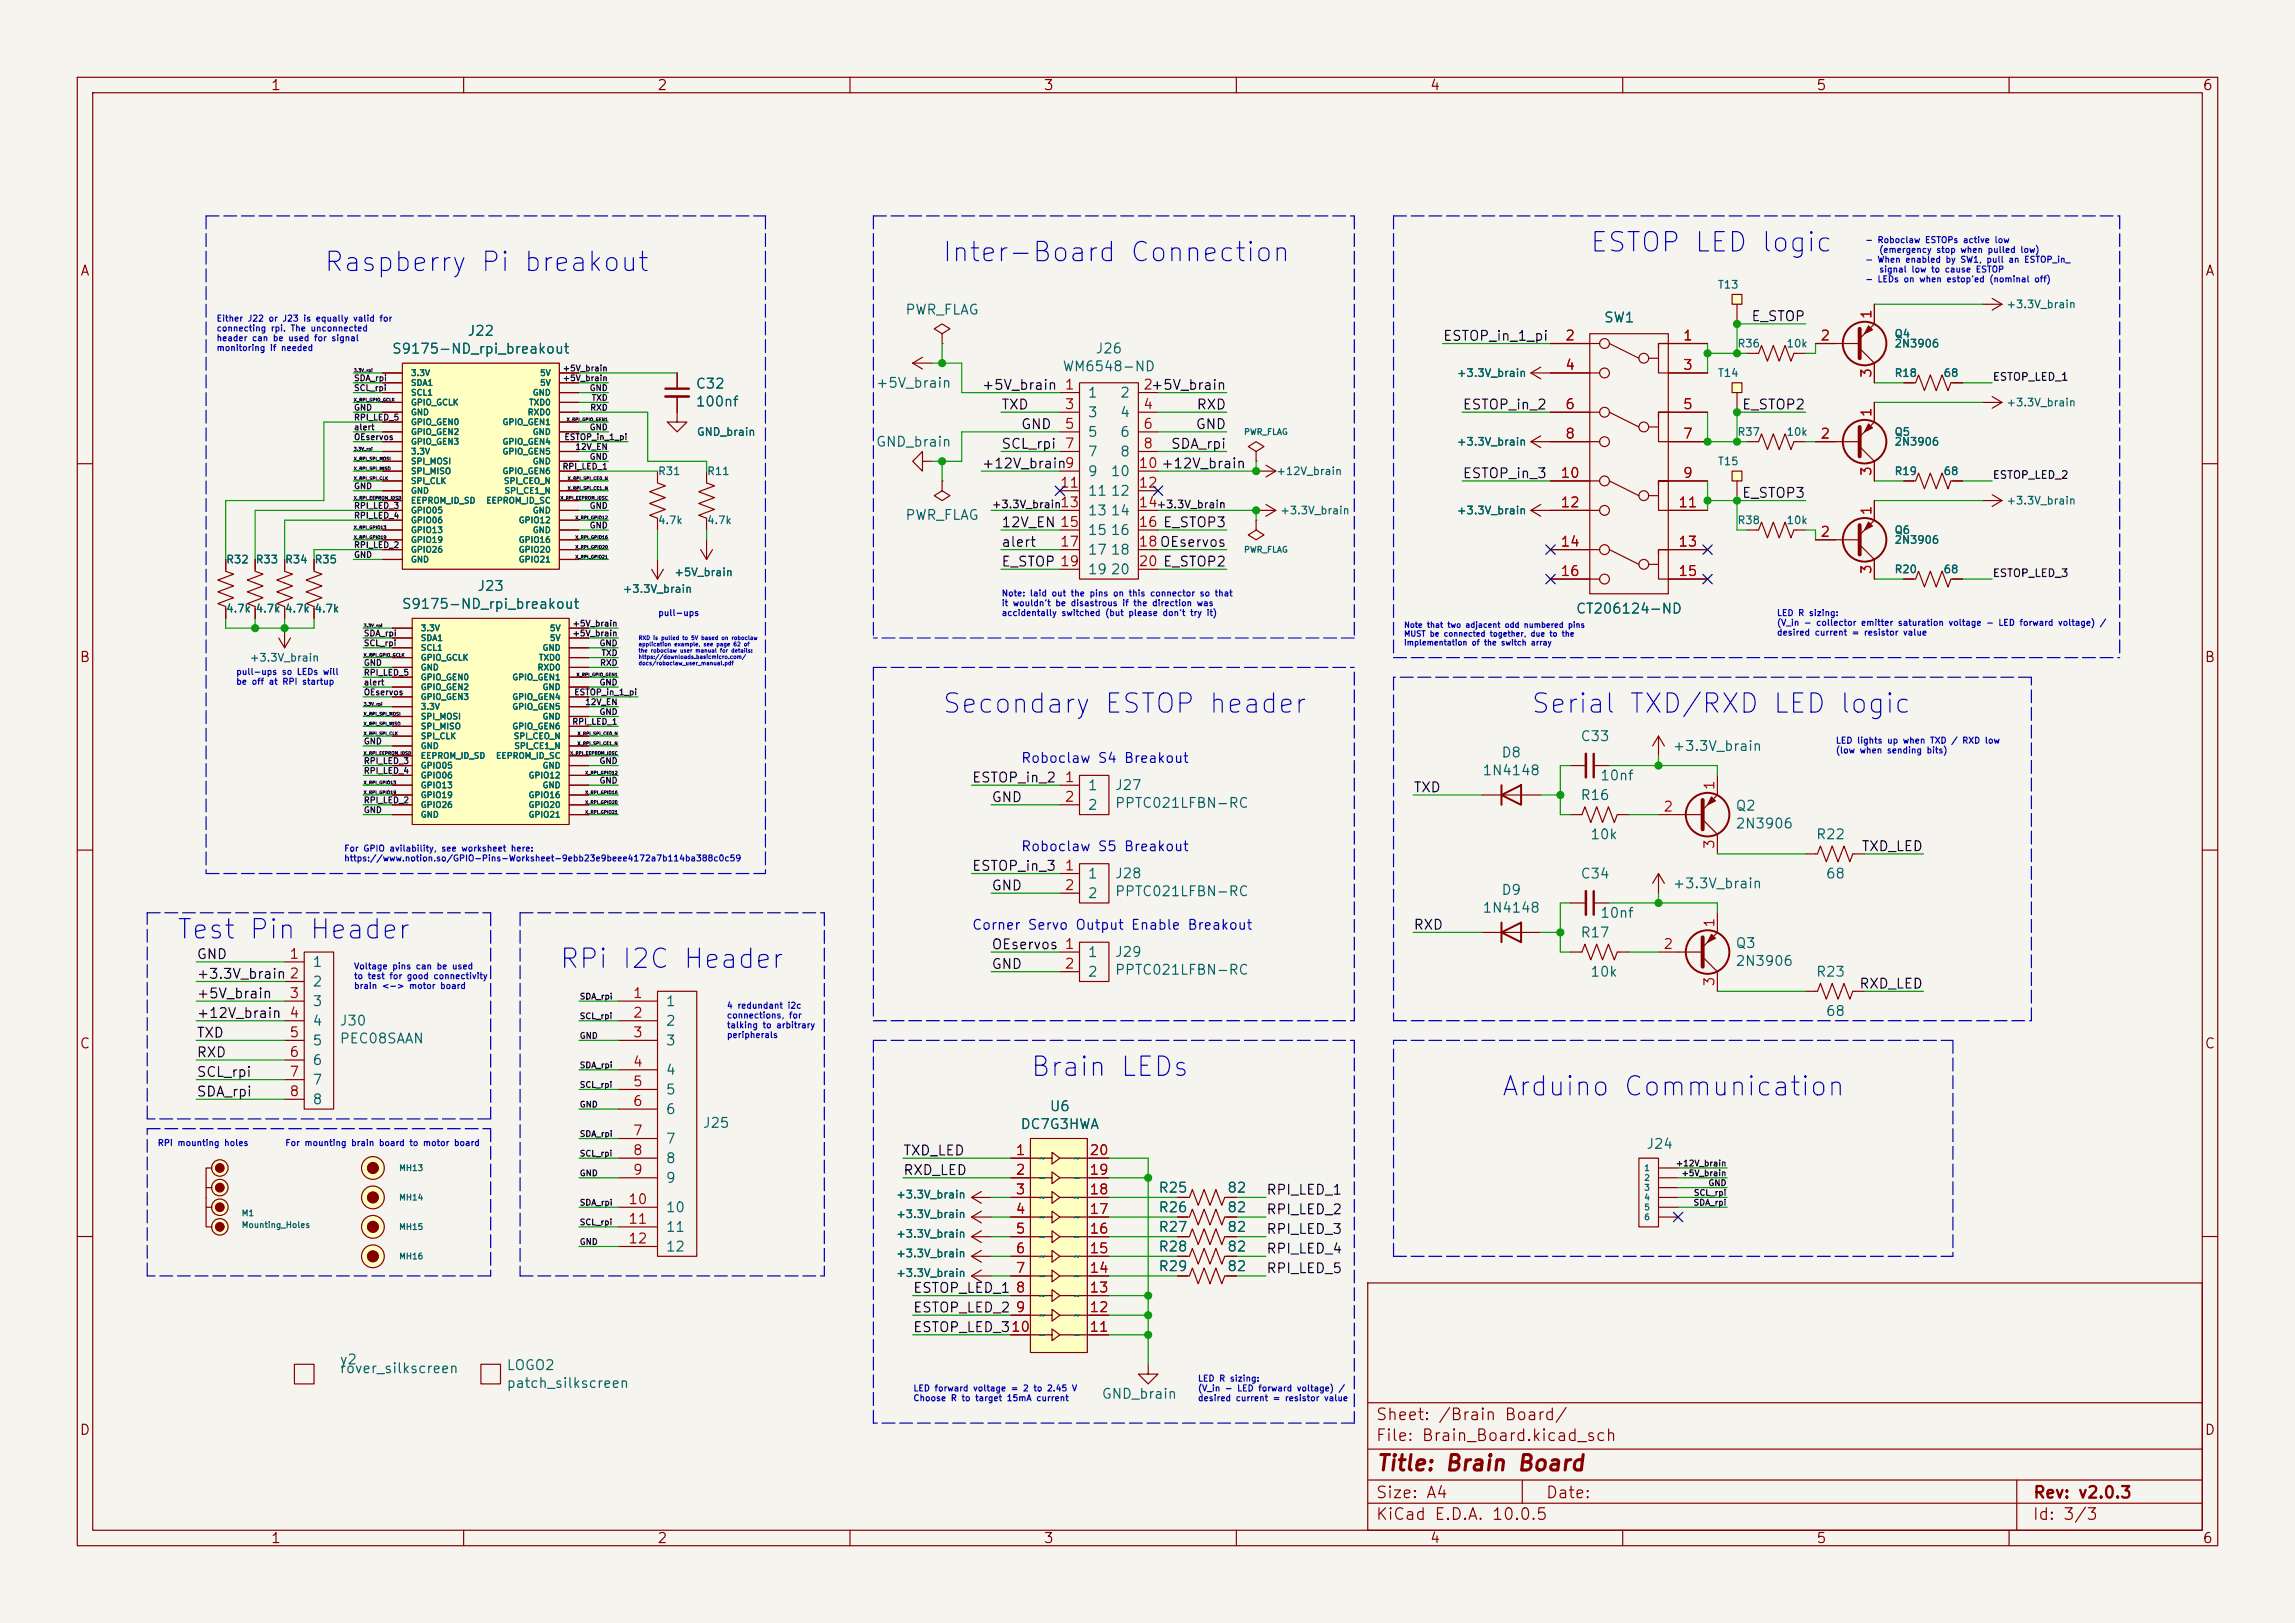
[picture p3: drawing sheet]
<svg xmlns="http://www.w3.org/2000/svg" width="297mm" height="210mm" viewBox="0 0 297 210" stroke-linecap="round" stroke-linejoin="round" font-family="sans-serif">
<defs><g id="words">
<g font-size="2.5" fill="#0000c2">
<text x="41.8" y="35.8">Raspberry Pi breakout</text>
<text x="121.8" y="34.5">Inter-Board Connection</text>
<text x="205.6" y="33.2">ESTOP LED logic</text>
<text x="121.8" y="92.9">Secondary ESTOP header</text>
<text x="198" y="92.9">Serial TXD/RXD LED logic</text>
<text x="22.7" y="122.1">Test Pin Header</text>
<text x="72.2" y="125.9">RPi I2C Header</text>
<text x="133.2" y="139.9">Brain LEDs</text>
<text x="194.2" y="142.4">Arduino Communication</text>
</g>
<text font-size="2" fill="#840000" x="178" y="190.8">Title: Brain Board</text>
<g font-size="1.5" fill="#840000">
<text x="178" y="184.1">Sheet: /Brain Board/</text>
<text x="178" y="186.8">File: Brain_Board.kicad_sch</text>
<text x="178" y="197">KiCad E.D.A. 10.0.5</text>
<text x="178" y="194.2">Size: A4</text>
<text x="200" y="194.2">Date:</text>
<text x="263" y="197">Id: 3/3</text>
<text x="263" y="194.2">Rev: v2.0.3</text>
</g>
<g font-size="1.3" fill="#840000">
<text x="35" y="12">1</text>
<text x="85" y="12">2</text>
<text x="135" y="12">3</text>
<text x="185" y="12">4</text>
<text x="235" y="12">5</text>
<text x="285" y="12">6</text>
<text x="10.3" y="36">A</text>
<text x="285.3" y="36">A</text>
<text x="10.2" y="86">B</text>
<text x="285.2" y="86">B</text>
<text x="10.2" y="136">C</text>
<text x="285.2" y="136">C</text>
<text x="10.2" y="186">D</text>
<text x="285.2" y="186">D</text>
<text x="35" y="200">1</text>
<text x="85" y="200">2</text>
<text x="135" y="200">3</text>
<text x="185" y="200">4</text>
<text x="235" y="200">5</text>
<text x="285" y="200">6</text>
</g>
<g font-size="1.3" fill="#006464">
<text x="117.1" y="41">PWR_FLAG</text>
<text x="50.6" y="46.1">S9175-ND_rpi_breakout</text>
<text x="60.4" y="43.8">J22</text>
<text x="141.7" y="46">J26</text>
<text x="207.5" y="42">SW1</text>
<text x="90" y="50.6">C32</text>
<text x="90" y="52.9">100nf</text>
<text x="113.3" y="50.5">+5V_brain</text>
<text x="137.4" y="48.4">WM6548-ND</text>
<text x="140.7" y="51.8">1</text>
<text x="144.9" y="51.8">2</text>
<text x="113.3" y="58.1">GND_brain</text>
<text x="140.7" y="54.3">3</text>
<text x="140.7" y="56.8">5</text>
<text x="140.7" y="59.4">7</text>
<text x="144.9" y="54.3">4</text>
<text x="144.9" y="56.8">6</text>
<text x="144.9" y="59.4">8</text>
<text x="140.7" y="61.9">9</text>
<text x="140.7" y="64.5">11</text>
<text x="143.7" y="61.9">10</text>
<text x="143.7" y="64.5">12</text>
<text x="117.1" y="67.6">PWR_FLAG</text>
<text x="140.7" y="67">13</text>
<text x="140.7" y="69.5">15</text>
<text x="143.7" y="67">14</text>
<text x="143.7" y="69.5">16</text>
<text x="61.7" y="76.8">J23</text>
<text x="140.7" y="72.1">17</text>
<text x="140.7" y="74.6">19</text>
<text x="143.7" y="72.1">18</text>
<text x="143.7" y="74.6">20</text>
<text x="51.9" y="79.1">S9175-ND_rpi_breakout</text>
<text x="203.9" y="79.7">CT206124-ND</text>
<text x="191.8" y="100.6">1N4148</text>
<text x="194.2" y="98.3">D8</text>
<text x="204.5" y="96.2">C33</text>
<text x="207" y="101.3">10nf</text>
<text x="216.4" y="97.5">+3.3V_brain</text>
<text x="140.7" y="102.6">1</text>
<text x="140.7" y="105.1">2</text>
<text x="144.2" y="102.5">J27</text>
<text x="144.2" y="104.8">PPTC021LFBN-RC</text>
<text x="204.5" y="103.8">R16</text>
<text x="224.5" y="105.2">Q2</text>
<text x="224.5" y="107.5">2N3906</text>
<text x="140.7" y="114">1</text>
<text x="144.2" y="114">J28</text>
<text x="204.5" y="114">C34</text>
<text x="205.7" y="108.9">10k</text>
<text x="234.9" y="108.9">R22</text>
<text x="236.2" y="114">68</text>
<text x="140.7" y="116.5">2</text>
<text x="144.2" y="116.3">PPTC021LFBN-RC</text>
<text x="191.8" y="118.4">1N4148</text>
<text x="194.2" y="116.1">D9</text>
<text x="207" y="119.1">10nf</text>
<text x="216.4" y="115.3">+3.3V_brain</text>
<text x="40.4" y="125.4">1</text>
<text x="140.7" y="124.2">1</text>
<text x="144.2" y="124.1">J29</text>
<text x="204.5" y="121.6">R17</text>
<text x="224.5" y="123">Q3</text>
<text x="224.5" y="125.3">2N3906</text>
<text x="40.4" y="128">2</text>
<text x="40.4" y="130.5">3</text>
<text x="86.1" y="130.5">1</text>
<text x="140.7" y="126.7">2</text>
<text x="144.2" y="126.4">PPTC021LFBN-RC</text>
<text x="205.7" y="126.7">10k</text>
<text x="234.9" y="126.7">R23</text>
<text x="236.2" y="131.8">68</text>
<text x="40.4" y="133">4</text>
<text x="40.4" y="135.6">5</text>
<text x="43.9" y="133">J30</text>
<text x="43.9" y="135.3">PEC08SAAN</text>
<text x="86.1" y="133">2</text>
<text x="86.1" y="135.6">3</text>
<text x="40.4" y="138.1">6</text>
<text x="40.4" y="140.7">7</text>
<text x="40.4" y="143.2">8</text>
<text x="86.1" y="139.4">4</text>
<text x="86.1" y="141.9">5</text>
<text x="86.1" y="144.5">6</text>
<text x="86.1" y="148.3">7</text>
<text x="90.9" y="146.3">J25</text>
<text x="132" y="146.4">DC7G3HWA</text>
<text x="135.8" y="144.1">U6</text>
<text x="213" y="149">J24</text>
<text x="86.1" y="150.8">8</text>
<text x="86.1" y="153.4">9</text>
<text x="134.3" y="150.8">~</text>
<text x="134.3" y="153.4">~</text>
<text x="134.3" y="155.9">~</text>
<text x="138.8" y="155.9">~</text>
<text x="138.8" y="153.4">~</text>
<text x="138.8" y="150.8">~</text>
<text x="149.8" y="154.6">R25</text>
<text x="158.7" y="154.6">82</text>
<text x="86.1" y="157.2">10</text>
<text x="86.1" y="159.7">11</text>
<text x="134.3" y="158.4">~</text>
<text x="134.3" y="161">~</text>
<text x="138.8" y="161">~</text>
<text x="138.8" y="158.4">~</text>
<text x="149.8" y="159.7">R27</text>
<text x="149.8" y="157.2">R26</text>
<text x="158.7" y="159.7">82</text>
<text x="158.7" y="157.2">82</text>
<text x="86.1" y="162.3">12</text>
<text x="134.3" y="163.5">~</text>
<text x="134.3" y="166.1">~</text>
<text x="138.8" y="166.1">~</text>
<text x="138.8" y="163.5">~</text>
<text x="149.8" y="164.8">R29</text>
<text x="149.8" y="162.3">R28</text>
<text x="158.7" y="164.8">82</text>
<text x="158.7" y="162.3">82</text>
<text x="134.3" y="168.6">~</text>
<text x="134.3" y="171.1">~</text>
<text x="134.3" y="173.7">~</text>
<text x="138.8" y="173.7">~</text>
<text x="138.8" y="171.1">~</text>
<text x="138.8" y="168.6">~</text>
<text x="43.9" y="176.9">y2</text>
<text x="43.9" y="178">rover_silkscreen</text>
<text x="65.5" y="177.6">LOGO2</text>
<text x="65.5" y="179.9">patch_silkscreen</text>
<text x="142.5" y="181.3">GND_brain</text>
</g>
<g font-size="1.3" fill="#0f0f0f">
<text x="226.6" y="41.9">E_STOP</text>
<text x="186.7" y="44.4">ESTOP_in_1_pi</text>
<text x="127" y="50.8">+5V_brain 1</text>
<text x="129.5" y="53.3">TXD</text>
<text x="154.8" y="53.3">RXD</text>
<text x="189.2" y="53.3">ESTOP_in_2</text>
<text x="225.3" y="53.3">E_STOP2</text>
<text x="129.5" y="58.4">SCL_rpi</text>
<text x="132.1" y="55.8">GND</text>
<text x="151.4" y="58.4">SDA_rpi</text>
<text x="154.7" y="55.8">GND</text>
<text x="127" y="60.9">+12V_brain9</text>
<text x="189.2" y="62.2">ESTOP_in_3</text>
<text x="225.3" y="64.7">E_STOP3</text>
<text x="129.5" y="71.1">alert</text>
<text x="129.5" y="68.5">12V_EN 15</text>
<text x="129.5" y="73.6">E_STOP 19</text>
<text x="125.7" y="101.6">ESTOP_in_2</text>
<text x="128.2" y="104.1">GND</text>
<text x="182.9" y="102.8">TXD</text>
<text x="125.7" y="113">ESTOP_in_3</text>
<text x="240.8" y="110.5">TXD_LED</text>
<text x="128.2" y="115.5">GND</text>
<text x="25.4" y="124.4">GND</text>
<text x="128.2" y="123.2">OEservos 1</text>
<text x="128.2" y="125.7">GND</text>
<text x="182.9" y="120.6">RXD</text>
<text x="25.4" y="127">+3.3V_brain 2</text>
<text x="25.4" y="129.5">+5V_brain</text>
<text x="240.5" y="128.2">RXD_LED</text>
<text x="25.4" y="134.6">TXD</text>
<text x="25.4" y="137.1">RXD</text>
<text x="25.4" y="132">+12V_brain</text>
<text x="25.4" y="142.2">SDA_rpi</text>
<text x="25.4" y="139.7">SCL_rpi</text>
<text x="116.8" y="149.8">TXD_LED</text>
<text x="116.8" y="152.4">RXD_LED</text>
<text x="163.8" y="154.9">RPI_LED_1</text>
<text x="163.8" y="160">RPI_LED_3</text>
<text x="163.8" y="157.4">RPI_LED_2</text>
<text x="118.1" y="167.6">ESTOP_LED_1</text>
<text x="163.8" y="165.1">RPI_LED_5</text>
<text x="163.8" y="162.5">RPI_LED_4</text>
<text x="118.1" y="172.7">ESTOP_LED_310</text>
<text x="118.1" y="170.1">ESTOP_LED_2</text>
</g>
<g font-size="1.3" fill="#a90000">
<text x="242.5" y="41.4" transform="rotate(-90 242.5 41.4)">1</text>
<text x="202.5" y="44.4">2</text>
<text x="217.7" y="44.4">1</text>
<text x="235.5" y="44.4">2</text>
<text x="137.7" y="53.3">3</text>
<text x="147.9" y="50.7">2+5V_brain</text>
<text x="147.9" y="53.3">4</text>
<text x="202.5" y="48.2">4</text>
<text x="202.5" y="53.3">6</text>
<text x="217.7" y="48.2">3</text>
<text x="217.7" y="53.3">5</text>
<text x="242.5" y="49" transform="rotate(-90 242.5 49)">3</text>
<text x="137.7" y="55.8">5</text>
<text x="137.7" y="58.3">7</text>
<text x="147.9" y="55.8">6</text>
<text x="147.9" y="58.3">8</text>
<text x="202.5" y="57.1">8</text>
<text x="217.7" y="57.1">7</text>
<text x="235.5" y="57.1">2</text>
<text x="242.5" y="54.1" transform="rotate(-90 242.5 54.1)">1</text>
<text x="137.1" y="63.4">11</text>
<text x="137.1" y="66">13</text>
<text x="147.3" y="60.9">10 +12V_brain</text>
<text x="147.3" y="63.4">12</text>
<text x="147.3" y="66">14</text>
<text x="201.9" y="62.1">10</text>
<text x="201.9" y="66">12</text>
<text x="217.1" y="66">11</text>
<text x="217.7" y="62.1">9</text>
<text x="242.5" y="61.7" transform="rotate(-90 242.5 61.7)">3</text>
<text x="137.1" y="71">17</text>
<text x="147.3" y="68.5">16 E_STOP3</text>
<text x="147.3" y="71">18OEservos</text>
<text x="201.9" y="71">14</text>
<text x="217.1" y="71">13</text>
<text x="235.5" y="69.8">2</text>
<text x="242.5" y="66.8" transform="rotate(-90 242.5 66.8)">1</text>
<text x="147.3" y="73.6">20 E_STOP2</text>
<text x="201.9" y="74.8">16</text>
<text x="217.1" y="74.8">15</text>
<text x="242.5" y="74.4" transform="rotate(-90 242.5 74.4)">3</text>
<text x="137.7" y="101.5">1</text>
<text x="137.7" y="104.1">2</text>
<text x="215.2" y="105.3">2</text>
<text x="222.2" y="102.3" transform="rotate(-90 222.2 102.3)">1</text>
<text x="137.7" y="112.9">1</text>
<text x="222.2" y="110" transform="rotate(-90 222.2 110)">3</text>
<text x="137.7" y="115.5">2</text>
<text x="37.4" y="124.4">1</text>
<text x="137.7" y="125.6">2</text>
<text x="215.2" y="123.1">2</text>
<text x="222.2" y="120.1" transform="rotate(-90 222.2 120.1)">1</text>
<text x="37.4" y="129.5">3</text>
<text x="37.4" y="132">4</text>
<text x="81.8" y="129.5">1</text>
<text x="81.8" y="132">2</text>
<text x="222.2" y="127.7" transform="rotate(-90 222.2 127.7)">3</text>
<text x="37.4" y="134.5">5</text>
<text x="37.4" y="137.1">6</text>
<text x="81.8" y="134.5">3</text>
<text x="37.4" y="139.6">7</text>
<text x="37.4" y="142.2">8</text>
<text x="81.8" y="138.3">4</text>
<text x="81.8" y="140.9">5</text>
<text x="81.8" y="143.4">6</text>
<text x="81.8" y="147.2">7</text>
<text x="81.8" y="149.8">8</text>
<text x="131.3" y="149.8">1</text>
<text x="140.9" y="149.8">20</text>
<text x="81.8" y="152.3">9</text>
<text x="131.3" y="152.3">2</text>
<text x="131.3" y="154.9">3</text>
<text x="140.9" y="154.9">18</text>
<text x="140.9" y="152.3">19</text>
<text x="81.2" y="156.1">10</text>
<text x="81.2" y="158.7">11</text>
<text x="81.2" y="161.2">12</text>
<text x="131.3" y="157.4">4</text>
<text x="131.3" y="159.9">5</text>
<text x="140.9" y="159.9">16</text>
<text x="140.9" y="157.4">17</text>
<text x="131.3" y="162.5">6</text>
<text x="131.3" y="165">7</text>
<text x="131.3" y="167.6">8</text>
<text x="140.9" y="167.6">13</text>
<text x="140.9" y="165">14</text>
<text x="140.9" y="162.5">15</text>
<text x="130.7" y="172.6">10</text>
<text x="131.3" y="170.1">9</text>
<text x="140.9" y="172.6">11</text>
<text x="140.9" y="170.1">12</text>
</g>
<g font-size="1.3" fill="#0000c2">
<text x="132.1" y="99">Roboclaw S4 Breakout</text>
<text x="132.1" y="110.5">Roboclaw S5 Breakout</text>
<text x="125.7" y="120.6">Corner Servo Output Enable Breakout</text>
</g>
<g font-size="1" fill="#006464">
<text x="222.2" y="37.6">T13</text>
<text x="259.6" y="40.1">+3.3V_brain</text>
<text x="224.8" y="45.2">R36</text>
<text x="231.1" y="45.2">10k</text>
<text x="245.1" y="43.9">Q4</text>
<text x="245.1" y="45.2">2N3906</text>
<text x="188.5" y="49">+3.3V_brain</text>
<text x="222.2" y="49">T14</text>
<text x="245.1" y="49">R18</text>
<text x="251.4" y="49">68</text>
<text x="259.6" y="52.8">+3.3V_brain</text>
<text x="90.1" y="56.6">GND_brain</text>
<text x="188.5" y="57.9">+3.3V_brain</text>
<text x="224.8" y="56.6">R37</text>
<text x="231.1" y="56.6">10k</text>
<text x="245.1" y="56.6">Q5</text>
<text x="245.1" y="57.9">2N3906</text>
<text x="85.1" y="61.7">R31</text>
<text x="91.4" y="61.7">R11</text>
<text x="165.1" y="61.7">+12V_brain</text>
<text x="222.2" y="60.4">T15</text>
<text x="245.1" y="61.7">R19</text>
<text x="251.4" y="61.7">68</text>
<text x="259.6" y="65.5">+3.3V_brain</text>
<text x="85.1" y="68.1">4.7k</text>
<text x="91.4" y="68.1">4.7k</text>
<text x="165.6" y="66.8">+3.3V_brain</text>
<text x="188.5" y="66.8">+3.3V_brain</text>
<text x="224.8" y="68.1">R38</text>
<text x="231.1" y="68.1">10k</text>
<text x="245.1" y="69.3">Q6</text>
<text x="245.1" y="70.6">2N3906</text>
<text x="29.2" y="73.1">R32</text>
<text x="33" y="73.1">R33</text>
<text x="36.8" y="73.1">R34</text>
<text x="40.6" y="73.1">R35</text>
<text x="80.5" y="76.9">+3.3V_brain</text>
<text x="87.2" y="74.8">+5V_brain</text>
<text x="245.1" y="74.4">R20</text>
<text x="251.4" y="74.4">68</text>
<text x="29.2" y="79.5">4.7k 4.7k 4.7k 4.7k</text>
<text x="32.2" y="85.8">+3.3V_brain</text>
<text x="115.9" y="155.3">+3.3V_brain</text>
<text x="115.9" y="160.4">+3.3V_brain</text>
<text x="115.9" y="157.8">+3.3V_brain</text>
<text x="115.9" y="162.9">+3.3V_brain</text>
<text x="115.9" y="165.5">+3.3V_brain</text>
</g>
<g font-size="1" fill="#0f0f0f">
<text x="257.8" y="49.5">ESTOP_LED_1</text>
<text x="257.8" y="62.2">ESTOP_LED_2</text>
<text x="128.3" y="66">+3.3V_brain</text>
<text x="149.6" y="66">+3.3V_brain</text>
<text x="257.8" y="74.9">ESTOP_LED_3</text>
</g>
<g font-size=".8" fill="#0000c2">
<text x="241.3" y="31.6">- Roboclaw ESTOPs active low</text>
<text x="241.3" y="34.2">- When enabled by SW1, pull an ESTOP_in_</text>
<text x="243.1" y="32.9">(emergency stop when pulled low)</text>
<text x="243.1" y="35.4">signal low to cause ESTOP</text>
<text x="28" y="41.8">Either J22 or J23 is equally valid for</text>
<text x="241.3" y="36.7">- LEDs on when estop’ed (nominal off)</text>
<text x="28" y="43.1">connecting rpi. The unconnected</text>
<text x="28" y="44.3">header can be used for signal</text>
<text x="28" y="45.6">monitoring if needed</text>
<text x="129.6" y="77.4">Note: laid out the pins on this connector so that</text>
<text x="85.1" y="79.9">pull-ups</text>
<text x="129.6" y="78.6">it wouldn’t be disastrous if the direction was</text>
<text x="129.6" y="79.9">accidentally switched (but please don’t try it)</text>
<text x="229.9" y="79.9">LED R sizing:</text>
<text x="229.9" y="81.2">(V_in - collector emitter saturation voltage - LED forward voltage) /</text>
<text x="229.9" y="82.4">desired current = resistor value</text>
<text x="30.5" y="87.5">pull-ups so LEDs will</text>
<text x="30.5" y="88.8">be off at RPI startup</text>
<text x="237.5" y="96.4">LED lights up when TXD / RXD low</text>
<text x="237.5" y="97.7">(low when sending bits)</text>
<text x="44.5" y="110.4">For GPIO avilability, see worksheet here:</text>
<text x="44.5" y="111.6">https://www.notion.so/GPIO-Pins-Worksheet-9ebb23e9beee4172a7b114ba388c0c59</text>
<text x="45.7" y="125.6">Voltage pins can be used</text>
<text x="45.7" y="126.9">to test for good connectivity</text>
<text x="45.7" y="128.2">brain &lt;-&gt; motor board</text>
<text x="94" y="130.7">4 redundant i2c</text>
<text x="94" y="132">connections, for</text>
<text x="94" y="133.2">talking to arbitrary</text>
<text x="94" y="134.5">peripherals</text>
<text x="20.3" y="148.5">RPi mounting holes</text>
<text x="36.9" y="148.5">For mounting brain board to motor board</text>
<text x="155" y="179">LED R sizing:</text>
<text x="118.1" y="180.2">LED forward voltage = 2 to 2.45 V</text>
<text x="118.1" y="181.5">Choose R to target 15mA current</text>
<text x="155" y="180.2">(V_in - LED forward voltage) /</text>
<text x="155" y="181.5">desired current = resistor value</text>
</g>
<g font-size=".8" fill="#0f0f0f">
<text x="45.7" y="49.5">SDA_rpi</text>
<text x="45.7" y="50.8">SCL_rpi</text>
<text x="45.7" y="53.3">GND</text>
<text x="72.8" y="49.5">+5V_brain</text>
<text x="72.8" y="48.2">+5V_brain</text>
<text x="76.2" y="50.8">GND</text>
<text x="76.3" y="53.3">RXD</text>
<text x="76.5" y="52">TXD</text>
<text x="45.7" y="54.6">RPI_LED_5</text>
<text x="45.7" y="57.1">OEservos</text>
<text x="45.7" y="55.9">alert</text>
<text x="73" y="57.1">ESTOP_in_1_pi</text>
<text x="74.4" y="58.4">12V_EN</text>
<text x="76.2" y="59.7">GND</text>
<text x="76.2" y="55.9">GND</text>
<text x="45.7" y="63.5">GND</text>
<text x="72.7" y="60.9">RPI_LED_1</text>
<text x="45.7" y="67.3">RPI_LED_4</text>
<text x="45.7" y="71.1">RPI_LED_2</text>
<text x="45.7" y="66">RPI_LED_3</text>
<text x="76.2" y="66">GND</text>
<text x="76.2" y="68.6">GND</text>
<text x="45.7" y="72.4">GND</text>
<text x="47" y="82.5">SDA_rpi</text>
<text x="47" y="83.8">SCL_rpi</text>
<text x="74" y="82.5">+5V_brain</text>
<text x="74" y="81.3">+5V_brain</text>
<text x="77.5" y="83.8">GND</text>
<text x="47" y="88.9">alert</text>
<text x="47" y="86.3">GND</text>
<text x="47" y="87.6">RPI_LED_5</text>
<text x="77.5" y="88.9">GND</text>
<text x="77.6" y="86.3">RXD</text>
<text x="77.8" y="85.1">TXD</text>
<text x="47" y="90.1">OEservos</text>
<text x="74" y="94">RPI_LED_1</text>
<text x="74.2" y="90.1">ESTOP_in_1_pi</text>
<text x="75.7" y="91.4">12V_EN</text>
<text x="77.5" y="92.7">GND</text>
<text x="47" y="96.5">GND</text>
<text x="47" y="100.3">RPI_LED_4</text>
<text x="47" y="99">RPI_LED_3</text>
<text x="77.5" y="99">GND</text>
<text x="77.5" y="101.6">GND</text>
<text x="47" y="105.4">GND</text>
<text x="47" y="104.1">RPI_LED_2</text>
<text x="75" y="129.5">SDA_rpi</text>
<text x="75" y="134.6">GND</text>
<text x="75" y="132.1">SCL_rpi</text>
<text x="75" y="140.9">SCL_rpi</text>
<text x="75" y="143.5">GND</text>
<text x="75" y="138.4">SDA_rpi</text>
<text x="75" y="147.3">SDA_rpi</text>
<text x="75" y="149.8">SCL_rpi</text>
<text x="75" y="152.4">GND</text>
<text x="216.8" y="151.1">+12V_brain</text>
<text x="217.5" y="152.4">+5V_brain</text>
<text x="219.1" y="154.9">SCL_rpi</text>
<text x="221" y="153.6">GND</text>
<text x="75" y="158.7">SCL_rpi</text>
<text x="75" y="161.3">GND</text>
<text x="75" y="156.2">SDA_rpi</text>
<text x="219.1" y="156.2">SDA_rpi</text>
</g>
<g font-size=".8" fill="#006464">
<text x="53.1" y="48.8">3.3V</text>
<text x="53.1" y="50.1">SDA1</text>
<text x="53.1" y="51.4">SCL1</text>
<text x="53.1" y="52.6">GPIO_GCLK</text>
<text x="53.1" y="53.9">GND</text>
<text x="68.2" y="53.9">RXD0</text>
<text x="68.4" y="52.6">TXD0</text>
<text x="68.9" y="51.4">GND</text>
<text x="69.8" y="48.8">5V</text>
<text x="69.8" y="50.1">5V</text>
<text x="53.1" y="55.2">GPIO_GEN0</text>
<text x="53.1" y="56.5">GPIO_GEN2</text>
<text x="53.1" y="57.7">GPIO_GEN3</text>
<text x="53.1" y="59">3.3V</text>
<text x="65" y="55.2">GPIO_GEN1</text>
<text x="65" y="57.7">GPIO_GEN4</text>
<text x="65" y="59">GPIO_GEN5</text>
<text x="68.9" y="56.5">GND</text>
<text x="160.9" y="56.5">PWR_FLAG</text>
<text x="53.1" y="60.3">SPI_MOSI</text>
<text x="53.1" y="61.5">SPI_MISO</text>
<text x="53.1" y="62.8">SPI_CLK</text>
<text x="53.1" y="64.1">GND</text>
<text x="53.1" y="65.3">EEPROM_ID_SD</text>
<text x="62.9" y="65.3">EEPROM_ID_SC</text>
<text x="65" y="61.5">GPIO_GEN6</text>
<text x="65.1" y="62.8">SPI_CEO_N</text>
<text x="65.2" y="64.1">SPI_CE1_N</text>
<text x="68.9" y="60.3">GND</text>
<text x="53.1" y="66.6">GPIO05</text>
<text x="53.1" y="67.9">GPIO06</text>
<text x="53.1" y="69.2">GPIO13</text>
<text x="53.1" y="70.4">GPIO19</text>
<text x="53.1" y="71.7">GPIO26</text>
<text x="67.1" y="67.9">GPIO12</text>
<text x="67.1" y="70.4">GPIO16</text>
<text x="67.1" y="71.7">GPIO20</text>
<text x="68.9" y="66.6">GND</text>
<text x="68.9" y="69.2">GND</text>
<text x="160.9" y="71.7">PWR_FLAG</text>
<text x="53.1" y="73">GND</text>
<text x="67.1" y="73">GPIO21</text>
<text x="54.4" y="81.9">3.3V</text>
<text x="54.4" y="83.1">SDA1</text>
<text x="71.1" y="81.9">5V</text>
<text x="71.1" y="83.1">5V</text>
<text x="54.4" y="84.4">SCL1</text>
<text x="54.4" y="85.7">GPIO_GCLK</text>
<text x="54.4" y="86.9">GND</text>
<text x="54.4" y="88.2">GPIO_GEN0</text>
<text x="54.4" y="89.5">GPIO_GEN2</text>
<text x="66.2" y="88.2">GPIO_GEN1</text>
<text x="69.5" y="86.9">RXD0</text>
<text x="69.7" y="85.7">TXD0</text>
<text x="70.1" y="84.4">GND</text>
<text x="70.1" y="89.5">GND</text>
<text x="54.4" y="90.7">GPIO_GEN3</text>
<text x="54.4" y="92">3.3V</text>
<text x="54.4" y="93.3">SPI_MOSI</text>
<text x="54.4" y="94.6">SPI_MISO</text>
<text x="54.4" y="95.8">SPI_CLK</text>
<text x="66.2" y="90.7">GPIO_GEN4</text>
<text x="66.2" y="92">GPIO_GEN5</text>
<text x="66.2" y="94.6">GPIO_GEN6</text>
<text x="66.4" y="95.8">SPI_CEO_N</text>
<text x="70.1" y="93.3">GND</text>
<text x="54.4" y="97.1">GND</text>
<text x="54.4" y="98.4">EEPROM_ID_SD</text>
<text x="54.4" y="99.6">GPIO05</text>
<text x="54.4" y="100.9">GPIO06</text>
<text x="64.1" y="98.4">EEPROM_ID_SC</text>
<text x="66.5" y="97.1">SPI_CE1_N</text>
<text x="68.3" y="100.9">GPIO12</text>
<text x="70.1" y="99.6">GND</text>
<text x="54.4" y="102.2">GPIO13</text>
<text x="54.4" y="103.4">GPIO19</text>
<text x="54.4" y="104.7">GPIO26</text>
<text x="54.4" y="106">GND</text>
<text x="68.3" y="103.4">GPIO16</text>
<text x="68.3" y="104.7">GPIO20</text>
<text x="68.3" y="106">GPIO21</text>
<text x="70.1" y="102.2">GND</text>
<text x="51.6" y="155.5">MH14</text>
<text x="51.6" y="151.7">MH13</text>
<text x="212.7" y="151.7">1</text>
<text x="212.7" y="153">2</text>
<text x="212.7" y="154.2">3</text>
<text x="212.7" y="155.5">4</text>
<text x="31.2" y="157.5">M1</text>
<text x="31.2" y="159.1">Mounting_Holes</text>
<text x="51.6" y="159.3">MH15</text>
<text x="212.7" y="156.8">5</text>
<text x="212.7" y="158.1">6</text>
<text x="51.6" y="163.1">MH16</text>
</g>
<g font-size=".7" fill="#0000c2">
<text x="181.6" y="81.4">Note that two adjacent odd numbered pins</text>
<text x="181.6" y="82.5">MUST be connected together, due to the</text>
<text x="181.6" y="83.7">implementation of the switch array</text>
</g>
<g font-size=".5" fill="#0000c2">
<text x="82.6" y="82.9">RXD is pulled to 5V based on roboclaw</text>
<text x="82.6" y="83.7">application example, see page 62 of</text>
<text x="82.6" y="84.6">the roboclaw user manual for details:</text>
<text x="82.6" y="85.4">https://downloads.basicmicro.com/</text>
<text x="82.6" y="86.2">docs/roboclaw_user_manual.pdf</text>
</g>
<g font-size=".4" fill="#0f0f0f">
<text x="45.7" y="52.1">X_RPI_GPIO_GCLK</text>
<text x="45.7" y="48.2">3.3V_rpi</text>
<text x="45.7" y="59.7">X_RPI_SPI_MOSI</text>
<text x="45.7" y="58.4">3.3V_rpi</text>
<text x="73.3" y="54.6">X_RPI_GPIO_GEN1</text>
<text x="45.7" y="60.9">X_RPI_SPI_MISO</text>
<text x="45.7" y="62.2">X_RPI_SPI_CLK</text>
<text x="45.7" y="64.8">X_RPI_EEPROM_IDSD</text>
<text x="72.5" y="64.8">X_RPI_EEPROM_IDSC</text>
<text x="73.4" y="63.5">X_RPI_SPI_CE1_N</text>
<text x="73.4" y="62.2">X_RPI_SPI_CE0_N</text>
<text x="45.7" y="69.8">X_RPI_GPIO19</text>
<text x="45.7" y="68.6">X_RPI_GPIO13</text>
<text x="74.4" y="69.8">X_RPI_GPIO16</text>
<text x="74.4" y="67.3">X_RPI_GPIO12</text>
<text x="74.4" y="71.1">X_RPI_GPIO20</text>
<text x="74.4" y="72.4">X_RPI_GPIO21</text>
<text x="47" y="81.3">3.3V_rpi</text>
<text x="47" y="85.1">X_RPI_GPIO_GCLK</text>
<text x="74.6" y="87.6">X_RPI_GPIO_GEN1</text>
<text x="47" y="92.7">X_RPI_SPI_MOSI</text>
<text x="47" y="91.4">3.3V_rpi</text>
<text x="47" y="94">X_RPI_SPI_MISO</text>
<text x="47" y="95.2">X_RPI_SPI_CLK</text>
<text x="74.7" y="95.2">X_RPI_SPI_CE0_N</text>
<text x="47" y="101.6">X_RPI_GPIO13</text>
<text x="47" y="97.8">X_RPI_EEPROM_IDSD</text>
<text x="73.7" y="97.8">X_RPI_EEPROM_IDSC</text>
<text x="74.7" y="96.5">X_RPI_SPI_CE1_N</text>
<text x="75.7" y="100.3">X_RPI_GPIO12</text>
<text x="47" y="102.9">X_RPI_GPIO19</text>
<text x="75.7" y="102.9">X_RPI_GPIO16</text>
<text x="75.7" y="105.4">X_RPI_GPIO21</text>
<text x="75.7" y="104.1">X_RPI_GPIO20</text>
</g>
</g></defs>
<path d="M0 0h297v210h-297z" fill="#f5f4ef" stroke="#f5f4ef" stroke-width=".13"/>
<g fill="none" stroke="#840000" stroke-width=".15">
<path d="M10 10h277v190h-277zM12 12h273v186h-273zM60 10v2M110 10v2M160 10v2M210 10v2M260 10v2M198.1 57.2h2.6M198.1 48.3l1.3 .7M198.1 48.3h2.6M198.1 57.2l1.3 .7M199.4 47.5l-1.3 .8"/>
<path d="M199.4 56.4l-1.3 .8M226.1 57.2h1.5l.4-1.1 .7 2.1 .8-2.1 .8 2.1 .7-2.1 .8 2.1 .4-1h1.5M226.1 45.7h1.5l.4-1 .7 2 .8-2 .8 2 .7-2 .8 2 .4-1h1.5M10 60h2M85.1 61v1.5l1 .4-2 .7 2 .8-2 .8 2 .7-2 .8 1 .4v1.5M226.1 68.6h1.5l.4-1 .7 2 .8-2 .8 2 .7-2 .8 2 .4-1h1.5M234.9 69.9h5.8M240.7 70.5l1.9 1.9v2.5M242.6 64.8v2.5l-1.9 1.9M246.4 62.2h1.5l.4-1 .7 2 .8-2 .8 2 .7-2 .8 2 .4-1h1.5M246.4 74.9h1.5l.4-1 .7 2 .8-2 .8 2 .7-2 .8 2 .4-1h1.5M256.5 64.8h2.6"/>
<path d="M257.8 64l1.3 .8M259.1 64.8l-1.3 .7M285 60h2M10 110h2M285 110h2M10 160h2M177 166h108v32h-108zM285 160h2M60 198v2M110 198v2M160 198v2M177 194.5h108"/>
<path d="M177 191.5h108M177 187.5h108M177 181.5h108M197 191.5v3M210 198v2M260 198v2M261 191.5v6.5"/>
</g>
<path d="M240.7 67.9v3.9" fill="none" stroke="#840000" stroke-width=".51"/>
<circle cx="241.3" cy="69.8" r="2.82" fill="none" stroke="#840000" stroke-width=".25"/>
<path d="M241.8 67.6l.5 .5-1 .5z" fill="#840000" stroke="#840000" stroke-width=".15"/>
<path d="M224.2 38.1h1.2v1.3h-1.2z" fill="#ffffc2"/>
<g fill="none" stroke="#840000" stroke-width=".15">
<path d="M224.2 38.1h1.2v1.3h-1.2zM224.8 39.4v2.5M200.7 44.5h6.3M200.7 48.3h6.3M200.7 53.3h6.3M200.7 57.2h6.3M205.7 43.2h10.2v33.6h-10.2zM208.3 44.5l3.8 1.9M208.3 53.3l3.8 1.9M213.4 46.4h1.2M213.4 55.2h1.2M214.6 44.5h1.3h-1.3"/>
<path d="M214.6 45.1v-.6v.6M214.6 45.1v3.2h6.4M214.6 53.3h1.3h-1.3M214.6 54v-.7v.7M214.6 54v3.2h6.4M215.9 44.5h5.1M215.9 53.3h5.1M198.1 66l1.3 .8M198.1 66h8.9M199.4 65.3l-1.3 .7M200.7 62.2h6.3M200.7 71.1h6.3"/>
<path d="M200.7 74.9h6.3M208.3 62.2l3.8 1.9M208.3 71.1l3.8 1.9M213.4 64.1h1.2M213.4 73h1.2M214.6 62.2h1.3h-1.3M214.6 62.9v-.7v.7M214.6 62.9v3.1h6.4M214.6 71.1h1.3h-1.3M214.6 71.8v-.7v.7M214.6 71.8v3.1h6.4M215.9 62.2h5.1"/>
<path d="M215.9 71.1h5.1"/>
<circle cx="207.6" cy="48.3" r=".63"/>
<circle cx="207.6" cy="57.1" r=".63"/>
<circle cx="207.6" cy="53.3" r=".63"/>
<circle cx="207.6" cy="44.4" r=".63"/>
<circle cx="212.7" cy="55.2" r=".63"/>
<circle cx="212.7" cy="46.4" r=".63"/>
<circle cx="207.6" cy="71.1" r=".63"/>
<circle cx="207.6" cy="66" r=".63"/>
<circle cx="207.6" cy="74.9" r=".63"/>
<circle cx="207.6" cy="62.2" r=".63"/>
<circle cx="212.7" cy="73" r=".63"/>
<circle cx="212.7" cy="64.1" r=".63"/>
</g>
<path d="M224.2 61h1.2v1.2h-1.2z" fill="#ffffc2"/>
<g fill="none" stroke="#840000" stroke-width=".15">
<path d="M242.6 39.4v2.5l-1.9 1.9M256.5 39.4h2.6M257.8 38.6l1.3 .8M259.1 39.4l-1.3 .7M234.9 44.5h5.8M234.9 57.2h5.8M240.7 45.1l1.9 1.9v2.5M240.7 57.8l1.9 1.9v2.5M242.6 52.1v2.5l-1.9 1.9M246.4 49.5h1.5l.4-1 .7 2 .8-2 .8 2 .7-2 .8 2 .4-1h1.5M256.5 52.1h2.6M257.8 51.3l1.3 .8"/>
<path d="M259.1 52.1l-1.3 .7M224.2 61h1.2v1.2h-1.2zM224.8 62.2v2.6M203.2 99.1h2M206.2 99.1h2.1M214.6 95.3v2.5M214.6 95.3l-.7 1.2M214.6 95.3l.8 1.2M191.8 102.9h7.6M203.2 105.4h1.5l.4-1 .8 2 .7-2 .8 2 .8-2 .7 2 .4-1h1.5M203.2 116.8h2M206.2 116.8h2.1"/>
<path d="M214.6 105.4h5.7M214.6 113l-.7 1.3M214.6 113l.8 1.3M214.6 113v2.6M220.3 106l1.9 2v2.5M222.2 118.1v2.6l-1.9 1.9M222.2 100.3v2.6l-1.9 1.9M233.7 110.5h1.5l.4-1 .7 2 .8-2 .8 2 .7-2 .8 2 .4-1h1.5M191.8 120.7h7.6M203.2 123.2h1.5l.4-1 .8 2 .7-2 .8 2 .8-2 .7 2 .4-1h1.5M214.6 123.2h5.7M220.3 123.8l1.9 1.9v2.6"/>
<path d="M233.7 128.3h1.5l.4-1 .7 2 .8-2 .8 2 .7-2 .8 2 .4-1h1.5M125.7 157.5h2.6M125.7 157.5l1.3 .7M127 159.3l-1.3 .7M127 156.7l-1.3 .8M212.1 149.9h2.5v8.9h-2.5zM214.6 151.1h2.6M214.6 152.4h2.6M214.6 153.7h2.6M214.6 154.9h2.6M214.6 156.2h2.6M214.6 157.5h2.6"/>
<path d="M125.7 162.6l1.3 .7M125.7 162.6h2.6M125.7 160l1.3 .8M125.7 160h2.6M127 161.8l-1.3 .8"/>
</g>
<path d="M240.7 42.5v3.9M240.7 55.2v3.9M220.3 103.5v3.8M220.3 121.3v3.8" fill="none" stroke="#840000" stroke-width=".51"/>
<g fill="none" stroke="#840000" stroke-width=".25">
<path d="M194.3 102.9l2.5-1.3v2.5zM194.3 101.6v2.5M194.3 119.4v2.5M194.3 120.7l2.5-1.3v2.5z"/>
<circle cx="241.3" cy="57.1" r="2.82"/>
<circle cx="241.3" cy="44.4" r="2.82"/>
<circle cx="221" cy="105.4" r="2.82"/>
<circle cx="221" cy="123.2" r="2.82"/>
</g>
<g fill="#840000" stroke="#840000" stroke-width=".15">
<path d="M221.5 120.9l.5 .5-1 .5z"/>
<path d="M241.8 42.2l.5 .5-1 .5z"/>
<path d="M241.8 54.9l.5 .5-1 .5z"/>
<path d="M221.5 103.1l.5 .5-1 .5z"/>
</g>
<path d="M206.2 97.5v3.1M206.2 115.3v3.1" fill="none" stroke="#840000" stroke-width=".3"/>
<path d="M205.2 97.5v3.1M205.2 115.3v3.1" fill="none" stroke="#840000" stroke-width=".33"/>
<path d="M133.3 147.3h7.4v27.7h-7.4z" fill="#ffffc2"/>
<g fill="none" stroke="#840000" stroke-width=".15">
<path d="M118.1 47l1.3 .8M118.1 47h2.5M119.4 59.7v-1.3l-1.3 1.3 1.3 1.3v-1.3h1.2M119.4 46.2l-1.3 .8M121.9 43.2l1-.7-1-.6-1 .6 1 .7v1.3M121.9 44.5h.1M137.2 50.8h2.5M137.2 53.3h2.5M137.2 55.9h2.5M137.2 58.4h2.5M139.7 49.5h7.6v25.4h-7.6zM147.3 50.8h2.6"/>
<path d="M147.3 53.3h2.6M147.3 55.9h2.6M147.3 58.4h2.6M162.6 58.4l1-.6-1-.6-1.1 .6 1.1 .6v1.3M162.6 59.7h.1M121.9 62.2v1.3l1 .6-1 .7-1-.7 1-.6M121.9 62.2h.1M137.2 66h2.5M137.2 61h2.5M137.2 63.5h2.5M137.2 68.6h2.5M137.2 71.1h2.5"/>
<path d="M137.2 73.7h2.5M147.3 66h2.6M147.3 61h2.6M147.3 63.5h2.6M147.3 68.6h2.6M147.3 71.1h2.6M147.3 73.7h2.6M162.6 67.3v1.3l1 .6-1 .7-1.1-.7 1.1-.6M162.6 67.3h.1M162.6 66h2.5M162.6 61h2.5M163.8 65.3l1.3 .7"/>
<path d="M163.8 60.2l1.3 .8M165.1 66l-1.3 .8M165.1 61l-1.3 .7M137.2 113h2.5M137.2 115.6h2.5M137.2 101.6h2.5M137.2 104.1h2.5M139.7 111.8h3.8v5h-3.8zM139.7 100.3h3.8v5.1h-3.8zM137.2 123.2h2.5M137.2 125.7h2.5M139.7 121.9h3.8v5.1h-3.8z"/>
<path d="M125.7 154.9h2.6M125.7 154.9l1.3 .8M127 154.2l-1.3 .7M130.8 149.9h5.3v.7l1.1-.7-1.1-.8v.8M130.8 152.4h5.3v.8l1.1-.8-1.1-.8v.8M130.8 154.9h5.3v.8l1.1-.8-1.1-.7v.7M130.8 157.5h5.3v.7l1.1-.7-1.1-.8v.8M133.3 147.3h7.4v27.7h-7.4zM137.2 149.9h6.3M137.2 152.4h6.3M137.2 154.9h6.3M137.2 157.5h6.3"/>
<path d="M152.4 154.9h1.5l.4-1 .8 2.1 .7-2.1 .8 2.1 .8-2.1 .7 2.1 .4-1.1h1.5M152.4 157.5h1.5l.4-1 .8 2 .7-2 .8 2 .8-2 .7 2 .4-1h1.5M125.7 165.1h2.6M125.7 165.1l1.3 .8M127 164.3l-1.3 .8M130.8 160h5.3v.8l1.1-.8-1.1-.7v.7M130.8 162.6h5.3v.7l1.1-.7-1.1-.8v.8M130.8 165.1h5.3v.8l1.1-.8-1.1-.8v.8M130.8 167.6h5.3v.8l1.1-.8-1.1-.7v.7M130.8 170.2h5.3v.7l1.1-.7-1.1-.8v.8M130.8 172.7h5.3v.8l1.1-.8-1.1-.7v.7M137.2 160h6.3"/>
<path d="M137.2 162.6h6.3M137.2 165.1h6.3M137.2 167.6h6.3M137.2 170.2h6.3M137.2 172.7h6.3M148.6 176.5v1.3h1.3l-1.3 1.3-1.3-1.3h1.3M152.4 165.1h1.5l.4-1 .8 2 .7-2 .8 2 .8-2 .7 2 .4-1h1.5M152.4 160h1.5l.4-1 .8 2 .7-2 .8 2 .8-2 .7 2 .4-1h1.5M152.4 162.6h1.5l.4-1.1 .8 2.1 .7-2.1 .8 2.1 .8-2.1 .7 2.1 .4-1h1.5"/>
</g>
<path d="M224.2 49.5h1.2v1.3h-1.2z" fill="#ffffc2"/>
<g fill="none" stroke="#840000" stroke-width=".15">
<path d="M224.2 49.5h1.2v1.3h-1.2zM224.8 50.8v2.5M33 72.4v1.5l1 .4-2 .8 2 .7-2 .8 2 .7-2 .8 1 .4v1.5M36.8 72.4v1.5l1 .4-2 .8 2 .7-2 .8 2 .7-2 .8 1 .4v1.5M36.8 129.5h2.6M36.8 132.1h2.6M36.8 134.6h2.6M36.8 124.5h2.6M36.8 127h2.6M36.8 137.2h2.6M36.8 139.7h2.6M39.4 123.2h3.8v20.3h-3.8z"/>
<path d="M80 129.5h5.1M80 132.1h5.1M80 134.6h5.1M80 138.4h5.1M85.1 128.3h5.1v34.3h-5.1zM26.7 156.2h.7M27.4 151.1h-.7v2.6M27.4 153.7h-.7v5.1h.7M36.8 142.2h2.6M80 141h5.1M80 143.5h5.1M80 147.3h5.1"/>
<path d="M80 149.9h5.1M80 152.4h5.1M80 156.2h5.1M80 158.8h5.1M38.1 176.5h2.5v2.6h-2.5zM62.2 176.5h2.6v2.6h-2.6zM80 161.3h5.1"/>
<circle cx="28.4" cy="158.7" r="1.07"/>
<circle cx="28.4" cy="153.7" r="1.07"/>
<circle cx="28.4" cy="151.1" r="1.07"/>
<circle cx="28.4" cy="156.2" r="1.07"/>
<circle cx="48.3" cy="158.7" r="1.47"/>
<circle cx="48.3" cy="154.9" r="1.47"/>
<circle cx="48.3" cy="151.1" r="1.47"/>
<circle cx="48.3" cy="162.6" r="1.47"/>
</g>
<g fill="#ffffc2" stroke="#ffffc2" stroke-width=".13">
<circle cx="48.3" cy="162.6" r="1.47"/>
<circle cx="28.4" cy="156.2" r="1.07"/>
<circle cx="28.4" cy="151.1" r="1.07"/>
<circle cx="28.4" cy="153.7" r="1.07"/>
<circle cx="28.4" cy="158.7" r="1.07"/>
<circle cx="48.3" cy="158.7" r="1.47"/>
<circle cx="48.3" cy="154.9" r="1.47"/>
<circle cx="48.3" cy="151.1" r="1.47"/>
</g>
<g fill="#840000" stroke="#840000" stroke-width=".15">
<circle cx="48.3" cy="162.6" r=".71"/>
<circle cx="28.4" cy="156.2" r=".56"/>
<circle cx="28.4" cy="151.1" r=".56"/>
<circle cx="28.4" cy="153.7" r=".56"/>
<circle cx="28.4" cy="158.8" r=".56"/>
<circle cx="48.3" cy="158.7" r=".71"/>
<circle cx="48.3" cy="154.9" r=".71"/>
<circle cx="48.3" cy="151.1" r=".71"/>
</g>
<path d="M52.1 47h20.3v26.7h-20.3z" fill="#ffffc2"/>
<g fill="none" stroke="#840000" stroke-width=".15">
<path d="M49.5 48.3h2.6M49.5 49.5h2.6M49.5 50.8h2.6M49.5 52.1h2.6M49.5 53.3h2.6M49.5 54.6h2.6M49.5 55.9h2.6M49.5 57.2h2.6M49.5 58.4h2.6M49.5 59.7h2.6M52.1 47h20.3v26.7h-20.3zM72.4 48.3h2.5"/>
<path d="M72.4 49.5h2.5M72.4 50.8h2.5M72.4 52.1h2.5M72.4 53.3h2.5M72.4 54.6h2.5M72.4 55.9h2.5M72.4 57.2h2.5M72.4 58.4h2.5M72.4 59.7h2.5M49.5 61h2.6M49.5 62.2h2.6M49.5 63.5h2.6"/>
<path d="M49.5 64.8h2.6M49.5 66h2.6M49.5 67.3h2.6M49.5 68.6h2.6M49.5 69.9h2.6M49.5 71.1h2.6M49.5 72.4h2.6M72.4 61h2.5M72.4 62.2h2.5M72.4 63.5h2.5M72.4 64.8h2.5M72.4 66h2.5"/>
<path d="M72.4 67.3h2.5M72.4 68.6h2.5M72.4 69.9h2.5M72.4 71.1h2.5M72.4 72.4h2.5"/>
</g>
<path d="M53.3 80h20.4v26.7h-20.4z" fill="#ffffc2"/>
<g fill="none" stroke="#840000" stroke-width=".15">
<path d="M242.6 39.4v2.5M49.5 48.3h2.6M49.5 49.5h2.6M49.5 50.8h2.6M49.5 52.1h2.6M49.5 53.3h2.6M49.5 54.6h2.6M49.5 55.9h2.6M49.5 57.2h2.6M49.5 58.4h2.6M49.5 59.7h2.6M72.4 48.3h2.5"/>
<path d="M72.4 49.5h2.5M72.4 50.8h2.5M72.4 52.1h2.5M72.4 53.3h2.5M72.4 54.6h2.5M72.4 55.9h2.5M72.4 57.2h2.5M72.4 58.4h2.5M72.4 59.7h2.5M87.6 51.3v3.3h1.3l-1.3 1.3-1.2-1.3h1.2M87.6 48.3v2M200.7 48.3h5"/>
<path d="M200.7 53.3h5M200.7 57.2h5M200.7 44.5h5M215.9 48.3h5.1M215.9 53.3h5.1M215.9 57.2h5.1M215.9 44.5h5.1M234.9 57.2h2.6M234.9 44.5h2.6M242.6 47v2.5M242.6 52.1v2.5M242.6 59.7v2.5"/>
<path d="M246.4 49.5h1.2M252.7 49.5h1.3M29.2 72.4v1.5l1 .4-2 .8 2 .7-2 .8 2 .7-2 .8 1 .4v1.5M33 72.4v1.3M33 78.7v1.3M36.8 72.4v1.3M36.8 78.7v1.3M40.6 72.4v1.5l1.1 .4-2.1 .8 2.1 .7-2.1 .8 2.1 .7-2.1 .8 1 .4v1.5M49.5 61h2.6M49.5 62.2h2.6M49.5 63.5h2.6M49.5 64.8h2.6"/>
<path d="M49.5 66h2.6M49.5 67.3h2.6M49.5 68.6h2.6M49.5 69.9h2.6M49.5 71.1h2.6M49.5 72.4h2.6M72.4 61h2.5M72.4 62.2h2.5M72.4 63.5h2.5M72.4 64.8h2.5M72.4 66h2.5M72.4 67.3h2.5"/>
<path d="M72.4 68.6h2.5M72.4 69.9h2.5M72.4 71.1h2.5M72.4 72.4h2.5M84.3 73.7l.8 1.2M85.1 72.4v2.5M85.9 73.7l-.8 1.2M90.7 71.1l.7 1.3M91.4 61v1.5l1.1 .4-2.1 .7 2.1 .8-2.1 .8 2.1 .7-2.1 .8 1 .4v1.5M91.4 69.9v2.5M92.2 71.1l-.8 1.3M200.7 62.2h5"/>
<path d="M200.7 66h5M200.7 71.1h5M200.7 74.9h5M215.9 62.2h5.1M215.9 66h5.1M215.9 71.1h5.1M215.9 74.9h5.1M234.9 69.9h2.6M242.6 64.8v2.5M242.6 72.4v2.5M246.4 62.2h1.2M246.4 74.9h1.2"/>
<path d="M252.7 62.2h1.3M252.7 74.9h1.3M36.1 82.6l.7 1.2M36.8 81.3v2.5M37.6 82.6l-.8 1.2M50.8 81.3h2.5M50.8 82.6h2.5M50.8 83.8h2.5M50.8 85.1h2.5M50.8 86.4h2.5M50.8 87.6h2.5M50.8 88.9h2.5"/>
<path d="M50.8 90.2h2.5M50.8 91.4h2.5M50.8 92.7h2.5M50.8 94h2.5M50.8 95.3h2.5M50.8 96.5h2.5M50.8 97.8h2.5M50.8 99.1h2.5M53.3 80h20.4v26.7h-20.4zM73.7 81.3h2.5M73.7 82.6h2.5M73.7 83.8h2.5"/>
<path d="M73.7 85.1h2.5M73.7 86.4h2.5M73.7 87.6h2.5M73.7 88.9h2.5M73.7 90.2h2.5M73.7 91.4h2.5M73.7 92.7h2.5M73.7 94h2.5M73.7 95.3h2.5M73.7 96.5h2.5M73.7 97.8h2.5M73.7 99.1h2.5"/>
<path d="M50.8 100.3h2.5M50.8 101.6h2.5M50.8 102.9h2.5M50.8 104.1h2.5M50.8 105.4h2.5M73.7 100.3h2.5M73.7 101.6h2.5M73.7 102.9h2.5M73.7 104.1h2.5M73.7 105.4h2.5M130.8 157.5h2.5M130.8 154.9h2.5"/>
<path d="M130.8 149.9h2.5M130.8 152.4h2.5M141 157.5h2.5M141 154.9h2.5M141 149.9h2.5M141 152.4h2.5M152.4 157.5h1.3M152.4 154.9h1.3M158.7 157.5h1.3M158.7 154.9h1.3M130.8 162.6h2.5M130.8 160h2.5"/>
<path d="M130.8 165.1h2.5M130.8 167.6h2.5M130.8 170.2h2.5M130.8 172.7h2.5M141 162.6h2.5M141 160h2.5M141 165.1h2.5M141 167.6h2.5M141 170.2h2.5M141 172.7h2.5M152.4 162.6h1.3M152.4 160h1.3"/>
<path d="M152.4 165.1h1.3M158.7 162.6h1.3M158.7 160h1.3M158.7 165.1h1.3"/>
</g>
<path d="M86.1 50.3h3.1" fill="none" stroke="#840000" stroke-width=".3"/>
<path d="M86.1 51.3h3.1" fill="none" stroke="#840000" stroke-width=".33"/>
<g fill="none" stroke="#0000c2" stroke-width=".15" stroke-dasharray="1.7 .6">
<path d="M26.7 27.9h72.4M26.7 27.9v85.1M99.1 27.9v85.1M113 27.9h62.3M113 27.9v54.7M175.3 27.9v54.7M180.3 27.9v57.2M180.3 27.9h94M274.3 27.9v57.2M113 86.4h62.3M113 86.4v45.7M175.3 82.6h-62.3"/>
<path d="M180.3 85.1h94M180.3 87.6v44.5M262.9 87.6h-82.6M19 118.1h44.5M26.7 113h72.4M63.5 118.1v26.7M67.3 118.1h39.4M67.3 118.1v47M106.7 118.1v47M113 134.6h62.3M113 132.1h62.3M175.3 132.1v-45.7"/>
<path d="M175.3 134.6v49.6M180.3 134.6h72.4M180.3 132.1h82.6M252.7 134.6v28M262.9 132.1v-44.5M19 144.8v-26.7M19 146.1h44.5M63.5 146.1v19M63.5 144.8h-44.5M19 165.1v-19M63.5 165.1h-44.5M67.3 165.1h39.4"/>
<path d="M180.3 162.6v-28M180.3 162.6h72.4M113 184.2v-49.6M175.3 184.2h-62.3"/>
</g>
<g fill="none" stroke="#009600" stroke-width=".15">
<path d="M242.6 39.4h13.9M45.7 59.7h3.8M45.7 57.2h3.8M45.7 53.3h3.8M45.7 50.8h3.8M45.7 52.1h3.8M45.7 55.9h3.8M45.7 58.4h3.8M45.7 49.5h3.8M45.7 48.3h3.8M49.5 54.6h-7.6v10.2h-12.7v7.6M74.9 59.7h3.8"/>
<path d="M74.9 53.3h8.9v6.4h7.6v1.3M74.9 57.2h6.4M74.9 50.8h3.8M74.9 52.1h3.8M74.9 55.9h3.8M74.9 58.4h3.8M74.9 54.6h3.8M74.9 49.5h3.8M74.9 48.3h12.7M120.6 47h3.9v3.8h12.7M121.9 44.5v2.5M121.9 59.7v2.5"/>
<path d="M129.5 53.3h7.7M129.5 58.4h7.7M137.2 55.9h-12.7v3.8h-3.9M149.9 53.3h8.8M149.9 50.8h8.8M149.9 55.9h8.8M149.9 58.4h8.8M162.6 59.7v1.3h-12.7M186.7 44.5h14M189.2 53.3h11.5M221 53.3v3.9h5.1M221 44.5v3.8"/>
<path d="M221 45.7h5.1M233.7 57.2h1.2M233.7 53.3h-8.9v3.9M233.7 41.9h-8.9v3.8M234.9 44.5v1.2h-1.2M242.6 52.1h13.9M242.6 49.5h3.8M254 49.5h3.8M45.7 61h3.8M45.7 64.8h3.8M45.7 68.6h3.8M45.7 69.9h3.8"/>
<path d="M45.7 72.4h3.8M45.7 62.2h3.8M45.7 63.5h3.8M49.5 66h-16.5v6.4M49.5 71.1h-8.9v1.3M49.5 67.3h-12.7v5.1M74.9 61h10.2M74.9 66h3.8M74.9 64.8h3.8M74.9 71.1h3.8M74.9 68.6h3.8M74.9 67.3h3.8"/>
<path d="M74.9 69.9h3.8M74.9 72.4h3.8M74.9 62.2h3.8M74.9 63.5h3.8M85.1 68.6v3.8M91.4 68.6v1.3M127 61h10.2M128.3 66h8.9M129.5 73.7h7.7M129.5 71.1h7.7M129.5 68.6h7.7M149.9 66h12.7v1.3"/>
<path d="M149.9 73.7h8.8M149.9 71.1h8.8M149.9 68.6h8.8M189.2 62.2h11.5M221 64.8h12.7M221 62.2v3.8M224.8 64.8v3.8h1.3M233.7 68.6h1.2v1.3M242.6 64.8h13.9M242.6 62.2h3.8M242.6 74.9h3.8M254 62.2h3.8"/>
<path d="M254 74.9h3.8M29.2 80v1.3h11.4v-1.3M33 80v1.3M36.8 80v1.3M47 81.3h3.8M47 85.1h3.8M47 88.9h3.8M47 82.6h3.8M47 86.4h3.8M47 87.6h3.8M47 99.1h3.8M47 97.8h3.8"/>
<path d="M47 83.8h3.8M47 92.7h3.8M47 90.2h3.8M47 91.4h3.8M47 95.3h3.8M47 94h3.8M47 96.5h3.8M76.2 81.3h3.8M76.2 85.1h3.8M76.2 88.9h3.8M76.2 82.6h3.8M76.2 86.4h3.8"/>
<path d="M76.2 87.6h3.8M76.2 99.1h3.8M76.2 97.8h3.8M76.2 83.8h3.8M76.2 92.7h3.8M76.2 90.2h6.3M76.2 91.4h3.8M76.2 95.3h3.8M76.2 94h3.8M76.2 96.5h3.8M203.2 99.1h-1.3v6.3h1.3M208.3 99.1h13.9v1.2"/>
<path d="M214.6 97.8v1.3M47 102.9h3.8M47 101.6h3.8M47 104.1h3.8M47 105.4h3.8M47 100.3h3.8M76.2 102.9h3.8M76.2 101.6h3.8M76.2 104.1h3.8M76.2 105.4h3.8M76.2 100.3h3.8M125.7 101.6h11.5"/>
<path d="M125.7 113h11.5M128.3 115.6h8.9M128.3 104.1h8.9M182.9 102.9h8.9M199.4 102.9h2.5M203.2 116.8h-1.3v6.4h1.3M208.3 116.8h13.9v1.3M210.8 105.4h3.8M214.6 115.6v1.2M222.2 110.5h11.5M241.3 110.5h7.6M25.4 134.6h11.4"/>
<path d="M25.4 132.1h11.4M25.4 129.5h11.4M25.4 124.5h11.4M25.4 127h11.4M25.4 137.2h11.4M25.4 139.7h11.4M74.9 134.6h5.1M74.9 132.1h5.1M74.9 129.5h5.1M74.9 138.4h5.1M128.3 123.2h8.9M128.3 125.7h8.9"/>
<path d="M182.9 120.7h8.9M199.4 120.7h2.5M210.8 123.2h3.8M222.2 128.3h11.5M241.3 128.3h7.6M25.4 142.2h11.4M74.9 147.3h5.1M74.9 152.4h5.1M74.9 149.9h5.1M74.9 143.5h5.1M74.9 141h5.1M74.9 156.2h5.1"/>
<path d="M74.9 158.8h5.1M116.8 152.4h14M116.8 149.9h14M128.3 157.5h2.5M128.3 154.9h2.5M143.5 157.5h8.9M143.5 154.9h8.9M143.5 152.4h5.1M143.5 149.9h5.1v26.6M160 157.5h3.8M160 154.9h3.8M217.2 154.9h6.3"/>
<path d="M217.2 152.4h6.3M217.2 156.2h6.3M217.2 151.1h6.3M217.2 153.7h6.3M74.9 161.3h5.1M118.1 172.7h12.7M118.1 170.2h12.7M118.1 167.6h12.7M128.3 165.1h2.5M128.3 160h2.5M128.3 162.6h2.5M143.5 165.1h8.9"/>
<path d="M143.5 160h8.9M143.5 162.6h8.9M143.5 172.7h5.1M143.5 170.2h5.1M143.5 167.6h5.1M160 165.1h3.8M160 160h3.8M160 162.6h3.8"/>
</g>
<g fill="none" stroke="#000084" stroke-width=".15">
<path d="M136.6 62.9l1.2 1.2M137.8 62.9l-1.2 1.2M149.3 62.9l1.2 1.2M150.5 62.9l-1.2 1.2M200.1 70.5l1.2 1.2M200.1 74.3l1.2 1.2M201.3 70.5l-1.2 1.2M201.3 74.3l-1.2 1.2M220.4 70.5l1.2 1.2M220.4 74.3l1.2 1.2M221.6 70.5l-1.2 1.2M221.6 74.3l-1.2 1.2"/>
<path d="M216.6 156.9l1.2 1.2M217.8 156.9l-1.2 1.2"/>
</g>
<g fill="#009600" stroke="#009600" stroke-width=".13">
<circle cx="36.8" cy="81.3" r=".46"/>
<circle cx="33" cy="81.3" r=".46"/>
<circle cx="162.6" cy="66" r=".46"/>
<circle cx="162.6" cy="61" r=".46"/>
<circle cx="121.9" cy="47" r=".46"/>
<circle cx="121.9" cy="59.7" r=".46"/>
<circle cx="148.6" cy="170.2" r=".46"/>
<circle cx="148.6" cy="167.6" r=".46"/>
<circle cx="148.6" cy="172.7" r=".46"/>
<circle cx="148.6" cy="152.4" r=".46"/>
<circle cx="214.6" cy="99.1" r=".46"/>
<circle cx="201.9" cy="102.9" r=".46"/>
<circle cx="214.6" cy="116.8" r=".46"/>
<circle cx="224.8" cy="45.7" r=".46"/>
<circle cx="224.8" cy="53.3" r=".46"/>
<circle cx="221" cy="45.7" r=".46"/>
<circle cx="224.8" cy="64.8" r=".46"/>
<circle cx="221" cy="64.8" r=".46"/>
<circle cx="221" cy="57.2" r=".46"/>
<circle cx="224.8" cy="57.2" r=".46"/>
<circle cx="201.9" cy="120.7" r=".46"/>
<circle cx="224.8" cy="41.9" r=".46"/>
</g>
<use href="#words"/>
</svg>
